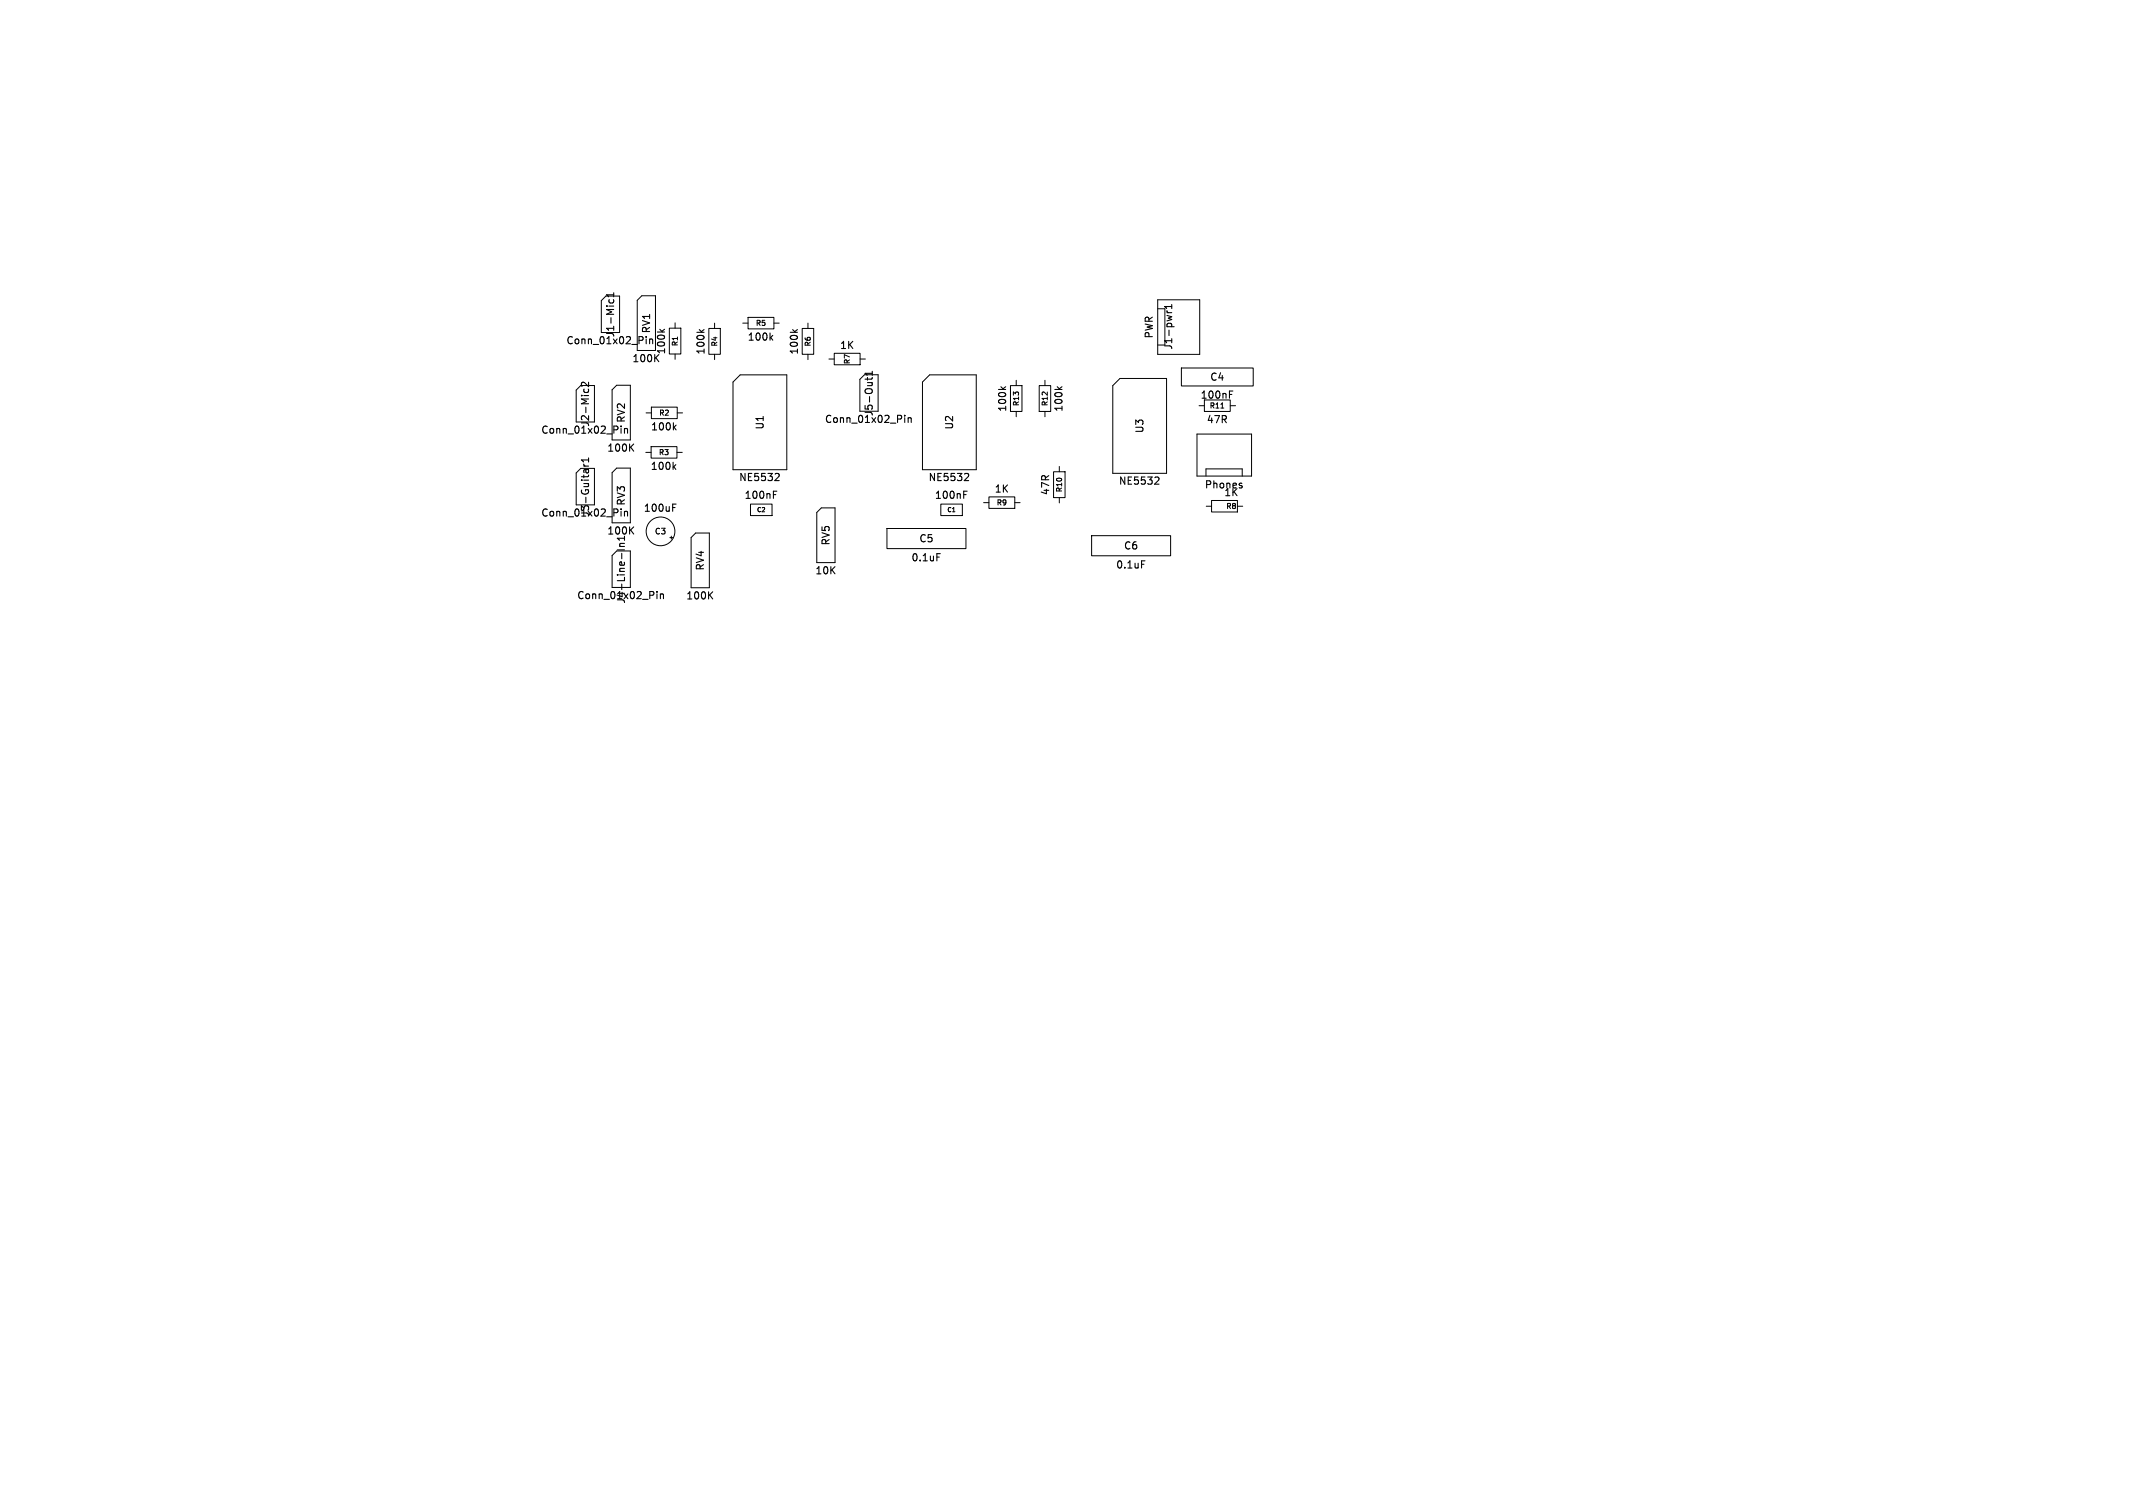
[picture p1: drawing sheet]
<svg xmlns="http://www.w3.org/2000/svg" width="297mm" height="210mm" viewBox="0 0 297 210" stroke-linecap="round" stroke-linejoin="round" font-family="sans-serif">
<defs><g id="words">
<g font-size="1.4">
<text x="85.7" y="47.1" transform="rotate(-90 85.7 47.1)">J1-Mic1</text>
<text x="90.7" y="46.5" transform="rotate(-90 90.7 46.5)">RV1</text>
<text x="104" y="47.6">100k</text>
<text x="160.7" y="47.2" transform="rotate(-90 160.7 47.2)">PWR</text>
<text x="78.8" y="48.1">Conn_01x02_Pin</text>
<text x="87.9" y="50.6">100K</text>
<text x="92.8" y="49.5" transform="rotate(-90 92.8 49.5)">100k</text>
<text x="98.3" y="49.5" transform="rotate(-90 98.3 49.5)">100k</text>
<text x="111.3" y="49.5" transform="rotate(-90 111.3 49.5)">100k</text>
<text x="116.9" y="48.8">1K</text>
<text x="163.4" y="48.8" transform="rotate(-90 163.4 48.8)">J1-pwr1</text>
<text x="168.4" y="53.2">C4</text>
<text x="82.2" y="59.5" transform="rotate(-90 82.2 59.5)">J2-Mic2</text>
<text x="87.2" y="59" transform="rotate(-90 87.2 59)">RV2</text>
<text x="106.5" y="59.9" transform="rotate(-90 106.5 59.9)">U1</text>
<text x="114.8" y="59.1">Conn_01x02_Pin</text>
<text x="121.7" y="58.1" transform="rotate(-90 121.7 58.1)">J5-Out1</text>
<text x="132.9" y="59.9" transform="rotate(-90 132.9 59.9)">U2</text>
<text x="140.3" y="57.5" transform="rotate(-90 140.3 57.5)">100k</text>
<text x="148.1" y="57.5" transform="rotate(-90 148.1 57.5)">100k</text>
<text x="167.1" y="55.7">100nF</text>
<text x="167.9" y="59.1">47R</text>
<text x="75.3" y="60.6">Conn_01x02_Pin</text>
<text x="84.4" y="63.1">100K</text>
<text x="90.5" y="65.6">100k</text>
<text x="90.5" y="60.1">100k</text>
<text x="159.4" y="60.4" transform="rotate(-90 159.4 60.4)">U3</text>
<text x="87.2" y="70.5" transform="rotate(-90 87.2 70.5)">RV3</text>
<text x="89.5" y="71.5">100uF</text>
<text x="102.8" y="67.2">NE5532</text>
<text x="103.6" y="69.7">100nF</text>
<text x="129.2" y="67.2">NE5532</text>
<text x="130.1" y="69.7">100nF</text>
<text x="138.4" y="68.8">1K</text>
<text x="146.3" y="69.1" transform="rotate(-90 146.3 69.1)">47R</text>
<text x="155.7" y="67.7">NE5532</text>
<text x="167.7" y="68.2">Phones</text>
<text x="170.4" y="69.3">1K</text>
<text x="75.3" y="72.1">Conn_01x02_Pin</text>
<text x="82.2" y="72.1" transform="rotate(-90 82.2 72.1)">J3-Guitar1</text>
<text x="84.4" y="74.6">100K</text>
<text x="115.7" y="76.1" transform="rotate(-90 115.7 76.1)">RV5</text>
<text x="127.9" y="75.7">C5</text>
<text x="156.4" y="76.7">C6</text>
<text x="80.3" y="83.6">Conn_01x02_Pin</text>
<text x="95.4" y="83.7">100K</text>
<text x="98.2" y="79.6" transform="rotate(-90 98.2 79.6)">RV4</text>
<text x="113.4" y="80.2">10K</text>
<text x="126.8" y="78.4">0.1uF</text>
<text x="155.3" y="79.4">0.1uF</text>
<text x="87.2" y="84.2" transform="rotate(-90 87.2 84.2)">J4-Line-In1</text>
</g>
<text font-size="1.1" x="91.1" y="74.6">C3</text>
<g font-size="1">
<text x="105.2" y="45.5">R5</text>
<text x="94.5" y="48.3" transform="rotate(-90 94.5 48.3)">R1</text>
<text x="100" y="48.3" transform="rotate(-90 100 48.3)">R4</text>
<text x="113" y="48.3" transform="rotate(-90 113 48.3)">R6</text>
<text x="118.5" y="50.8" transform="rotate(-90 118.5 50.8)">R7</text>
<text x="91.7" y="58">R2</text>
<text x="142" y="56.6" transform="rotate(-90 142 56.6)">R13</text>
<text x="146" y="56.6" transform="rotate(-90 146 56.6)">R12</text>
<text x="168.4" y="57">R11</text>
<text x="91.7" y="63.5">R3</text>
<text x="138.7" y="70.5">R9</text>
<text x="148" y="68.6" transform="rotate(-90 148 68.6)">R10</text>
<text x="170.7" y="71">R8</text>
</g>
<g font-size=".8">
<text x="105.3" y="71.4">C2</text>
<text x="131.8" y="71.4">C1</text>
</g>
</g></defs>
<g fill="none" stroke="#000" stroke-width=".15">
<path d="M81.3 54.2v.1M81.9 54.2l.1 .1M82 53.2v.6l-.8-.6-.2 .2 .1 .4M84.8 41.7v.3M85.4 41.7l.1 .3M85.5 40.8v.5M85.5 41.1h-1l.2 .2M86.5 59.3v.1M86.5 59.7v.6M87 59.7v.6M87 59.8l.1-.1h.2l.1 .6M90 46.9v.1"/>
<path d="M90 47.2v.7M90.5 47.2v.7M90.5 47.3l.1-.1 .2 .1 .1 .6M91.3 49.8l.4 .6M91.7 49.4l-.5 .5M91.9 45.9l.3 .3M92.5 45.9l-.3 .2M93.9 59.5l.2 .4M94.1 59.2l-.3 .4M97.4 45.9l.3 .4M98 45.9l-.3 .3M107.3 47l.3 .4"/>
<path d="M107.6 46.7l-.4 .4M110.4 45.9l.3 .4M111 45.9l-.3 .3M120.8 52.6v.3M121.5 52.6l-.2 .2h-.8M121.5 51.7v.6M121.5 52h-1l.2 .3M126 57.8v.1M126 58.2v.6M126.5 58.2v.6M126.5 58.3l.1-.1h.2l.1 .6M139.4 53.9l.3 .3"/>
<path d="M140 53.9l-.3 .2M147.2 53.9l.4 .3M147.9 53.9l-.4 .2M162.5 43.5h.7M162.5 43.3l.2 .2M163.2 42.4v.6M163.2 42.7h-1l.2 .3M171.2 54.9h.3M171.2 54.5h.5M81.3 64.9h.7M81.3 64.6l.2 .3M82 63.8v.5"/>
<path d="M82 64.1h-1l.2 .2M86 76.6h1M86.2 75.2h.1M86.3 76.1h.7M86.5 70.9v.1M86.5 71.2v.7M87 71.2v.7M87 71.3l.1-.1 .2 .1 .1 .6M87 75.7h-.7v.3l.1 .1M87 74.7v.5M87.8 73.8l.4 .6M87.8 62.3l.4 .5"/>
<path d="M88.2 73.4l-.5 .5M88.2 61.8l-.5 .6M93.7 70.7h.3M93.7 70.2h.4M93.8 65l.3 .4M94.1 64.7l-.4 .4M107.7 68.9h.3M107.7 68.4h.5M108.1 65.9l.3 .1 .1 .2-.6 .7h.6M130.5 77.1h.4M134.2 68.9h.3M134.2 68.4h.5"/>
<path d="M134.5 65.9l.3 .1 .1 .2-.6 .7h.6M159 78.1h.4M161 66.4l.3 .1 .1 .2-.6 .7h.6M172.7 67.6l.2 .1 .1 .1-.2 .2h-.2M172.7 67.3h.2M91.5 82.4v.1M91.5 82.7v.7M92 82.7v.7M92 82.8l.1-.1 .2 .1 .1 .6M98.8 82.8l.4 .6M99.2 82.4l-.5 .6"/>
</g>
<g fill="none" stroke="#000" stroke-width=".14">
<path d="M80.2 54.3l.7-.6h1.9v5.1h-2.6zM84.4 41.2h1.9v5.1h-2.6v-4.4zM85.9 53.7h1.9v7.6h-2.6v-7zM88.7 41.8l.7-.6h1.9v7.6h-2.6zM90 57.5h.7M90.7 56.7h3.6v1.6h-3.6zM93.2 45.7h1.6v3.6h-1.6zM94 45v.7M94 49.3v.7M94.3 57.5h.7M98.7 45.7h1.6v3.6h-1.6zM99.5 45v.7"/>
<path d="M99.5 49.3v.8M102.1 53.2l1-1h6.5v13.2h-7.5zM103.4 45h.8M104.2 44.2h3.6v1.6h-3.6zM107.8 45h.7M111.7 45.7h1.6v3.6h-1.6zM112.5 45v.7M112.5 49.3v.8M115.4 50h.8M116.2 49.2h3.6v1.6h-3.6zM119.7 52.8l.7-.6h1.9v5.1h-2.6zM119.8 50h.7"/>
<path d="M129.4 52.2h6.5v13.2h-7.5v-12.2zM140.7 53.7h1.6v3.6h-1.6zM141.5 53v.7M141.5 57.3v.7M144.7 53.7h1.6v3.6h-1.6zM145.5 53v.7M145.5 57.3v.7M154.9 53.7l1-1h6.5v13.2h-7.5zM161.2 41.8h5.9v7.6h-5.9zM161.2 43h1v5.1h-1M164.5 51.3h10v2.5h-10zM167 56.5h.7"/>
<path d="M167.7 55.7h3.6v1.6h-3.6zM170 56.8h.4M171.3 56.5h.7M80.9 65.2h1.9v5.1h-2.6v-4.4zM85.2 77.4l.7-.7h1.9v5.1h-2.6zM85.9 65.2h1.9v7.6h-2.6v-7zM89.9 63h.8M90.7 62.2h3.6v1.6h-3.6zM93.3 74.9h.4M93.5 74.7v.4M94.3 63h.7M96.2 74.9l.7-.7h1.9v7.7h-2.6z"/>
<path d="M104.5 70.2h3v1.6h-3zM113.7 71.4l.7-.7h1.9v7.7h-2.6zM123.5 73.6h11v2.8h-11zM131 70.2h3v1.6h-3zM137 70h.7M137.7 69.2h3.6v1.6h-3.6zM141.3 70h.7M146.7 65.7h1.6v3.6h-1.6zM147.5 65v.7M147.5 69.3v.7M152 74.6h11v2.8h-11zM166.7 60.5h7.6v5.8h-7.6z"/>
<path d="M167.9 66.3v-1h5.1v1M168 70.5h.7M168.7 69.7h3.6v1.6h-3.6zM172.3 70.5h.7"/>
<circle cx="92" cy="74" r="2"/>
</g>
<use href="#words"/>
</svg>
